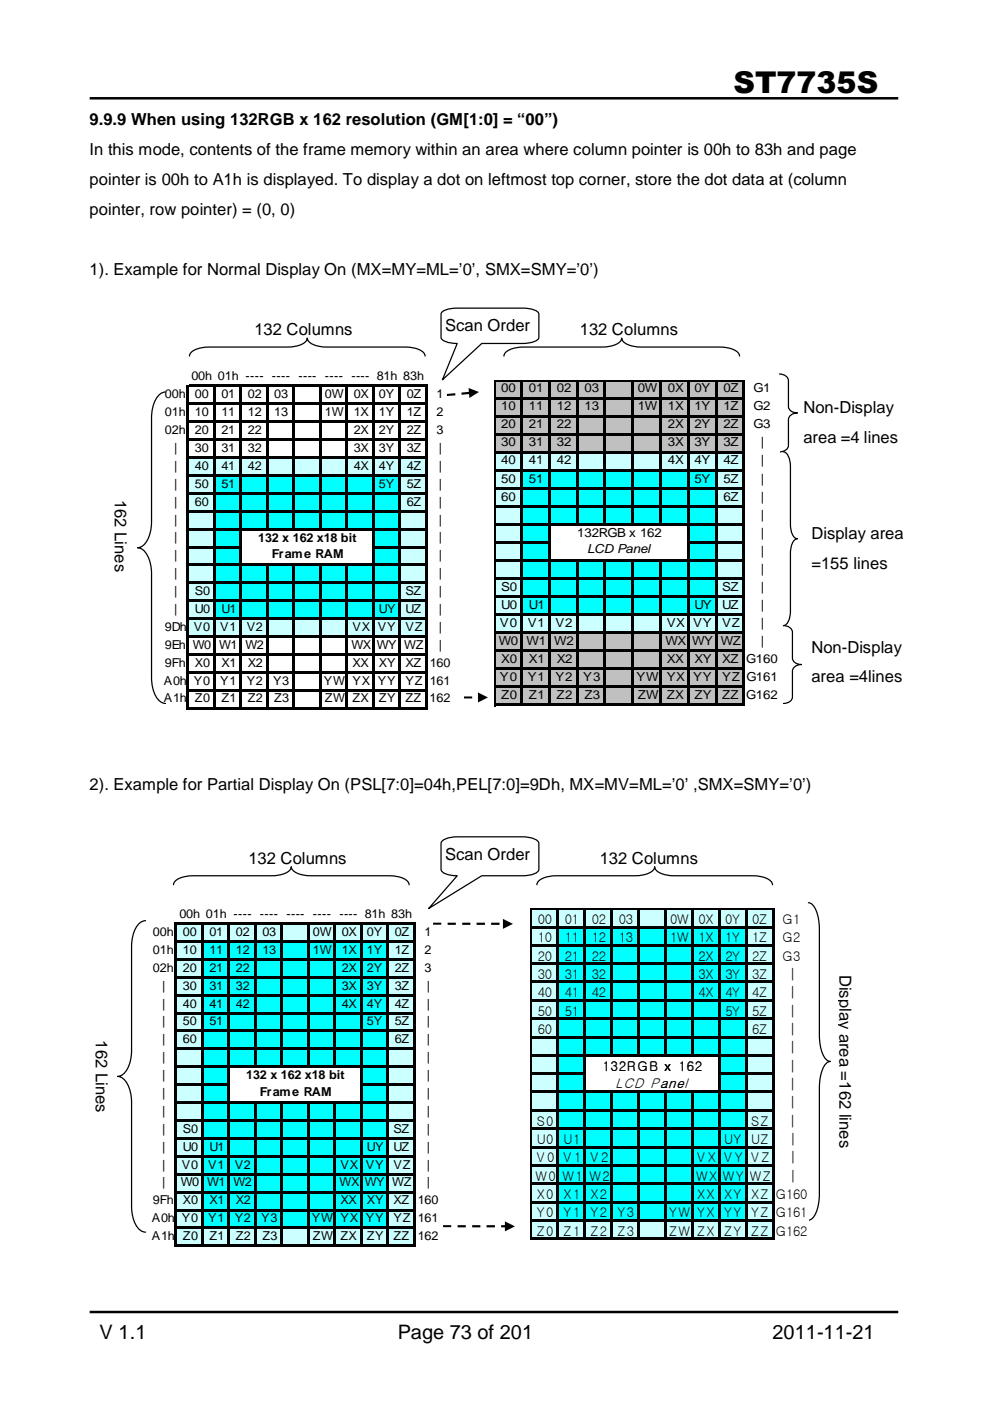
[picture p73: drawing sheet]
<svg xmlns="http://www.w3.org/2000/svg" width="210mm" height="297mm" viewBox="0 0 210 297" stroke-linecap="round" stroke-linejoin="round" font-family="sans-serif">
<defs><g id="words">
<text font-size="6.3" x="155.5" y="19.7">ST7735S</text>
<g font-size="4.2">
<text x="21.1" y="283.9">V 1.1</text>
<text x="84.3" y="283.9">Page 73 of 201</text>
<text x="163.8" y="283.9">2011-11-21</text>
</g>
<g font-size="3.5">
<text x="19" y="26.5">9.9.9 When using 132RGB x 162 resolution (GM[1:0] = “00”)</text>
<text x="19" y="32.8">In this mode, contents of the frame memory within an area where column pointer is 00h to 83h and page</text>
<text x="19" y="39.2">pointer is 00h to A1h is displayed. To display a dot on leftmost top corner, store the dot data at (column</text>
<text x="19" y="45.5">pointer, row pointer) = (0, 0)</text>
<text x="19" y="58.2">1). Example for Normal Display On (MX=MY=ML=’0’, SMX=SMY=’0’)</text>
<text x="53.9" y="71">132 Columns</text>
<text x="94.4" y="70.2">Scan Order</text>
<text x="122.9" y="71">132 Columns</text>
<text x="170.3" y="87.5">Non-Display</text>
<text x="170.3" y="93.9">area =4 lines</text>
<text x="24.3" y="106" transform="rotate(90 24.3 106)">162 Lines</text>
<text x="172" y="114.2">Display area</text>
<text x="172" y="120.6">=155 lines</text>
<text x="172" y="138.3">Non-Display</text>
<text x="172" y="144.7">area =4lines</text>
<text x="19" y="167.6">2). Example for Partial Display On (PSL[7:0]=04h,PEL[7:0]=9Dh, MX=MV=ML=’0’ ,SMX=SMY=’0’)</text>
<text x="52.7" y="183.1">132 Columns</text>
<text x="94.4" y="182.3">Scan Order</text>
<text x="127.2" y="183.1">132 Columns</text>
<text x="178" y="206.6" transform="rotate(90 178 206.6)">Display area =162 lines</text>
<text x="20.3" y="220.6" transform="rotate(90 20.3 220.6)">162 Lines</text>
</g>
<text font-size="3" x="130.4" y="230.6">LCD Panel</text>
<g font-size="2.9">
<text x="114" y="195.9">00</text>
<text x="119.8" y="195.9">01</text>
<text x="125.5" y="195.9">02</text>
<text x="131.2" y="195.9">03</text>
<text x="142.1" y="195.9">0W</text>
<text x="148.1" y="195.9">0X</text>
<text x="153.8" y="195.9">0Y</text>
<text x="159.5" y="195.9">0Z</text>
<text x="165.9" y="195.9">G1</text>
<text x="114" y="199.8">10</text>
<text x="114" y="203.7">20</text>
<text x="119.8" y="199.8">11</text>
<text x="119.8" y="203.7">21</text>
<text x="125.5" y="199.8">12</text>
<text x="125.5" y="203.7">22</text>
<text x="131.2" y="199.8">13</text>
<text x="142.1" y="199.8">1W</text>
<text x="148.1" y="199.8">1X</text>
<text x="148.1" y="203.7">2X</text>
<text x="153.8" y="199.8">1Y</text>
<text x="153.8" y="203.7">2Y</text>
<text x="159.5" y="199.8">1Z</text>
<text x="159.5" y="203.7">2Z</text>
<text x="165.9" y="199.8">G2</text>
<text x="165.9" y="203.7">G3</text>
<text x="114" y="207.6">30</text>
<text x="119.8" y="207.6">31</text>
<text x="125.5" y="207.6">32</text>
<text x="148.1" y="207.6">3X</text>
<text x="153.8" y="207.6">3Y</text>
<text x="159.5" y="207.6">3Z</text>
<text x="167.4" y="207.6">|</text>
<text x="114" y="211.5">40</text>
<text x="114" y="215.3">50</text>
<text x="119.8" y="211.5">41</text>
<text x="119.8" y="215.3">51</text>
<text x="125.5" y="211.5">42</text>
<text x="148.1" y="211.5">4X</text>
<text x="153.8" y="211.5">4Y</text>
<text x="153.8" y="215.3">5Y</text>
<text x="159.5" y="211.5">4Z</text>
<text x="159.5" y="215.3">5Z</text>
<text x="167.4" y="211.5">|</text>
<text x="167.4" y="215.3">|</text>
<text x="114" y="219.2">60</text>
<text x="159.5" y="219.2">6Z</text>
<text x="167.4" y="219.2">|</text>
<text x="127.8" y="227.1">132RGB x 162</text>
<text x="167.4" y="223.1">|</text>
<text x="167.4" y="227">|</text>
<text x="167.4" y="230.9">|</text>
<text x="113.8" y="238.6">S0</text>
<text x="159.3" y="238.6">SZ</text>
<text x="167.4" y="238.6">|</text>
<text x="167.4" y="234.8">|</text>
<text x="113.8" y="242.5">U0</text>
<text x="119.5" y="242.5">U1</text>
<text x="153.5" y="242.5">UY</text>
<text x="159.3" y="242.5">UZ</text>
<text x="167.4" y="242.5">|</text>
<text x="113.5" y="250.3">W0 W1 W2</text>
<text x="113.8" y="246.4">V 0 V 1 V 2</text>
<text x="147.6" y="250.3">WX WY WZ</text>
<text x="147.8" y="246.4">V X V Y V Z</text>
<text x="167.4" y="246.4">|</text>
<text x="167.4" y="250.3">|</text>
<text x="113.8" y="254.2">X0</text>
<text x="119.5" y="254.2">X1</text>
<text x="125.2" y="254.2">X2</text>
<text x="147.8" y="254.2">XX</text>
<text x="153.5" y="254.2">XY</text>
<text x="159.3" y="254.2">XZ</text>
<text x="164.5" y="254.2">G160</text>
<text x="113.8" y="258.1">Y0</text>
<text x="113.8" y="262">Z0</text>
<text x="119.5" y="258.1">Y1</text>
<text x="119.5" y="262">Z1</text>
<text x="125.2" y="258.1">Y2</text>
<text x="125.2" y="262">Z2</text>
<text x="130.9" y="258.1">Y3</text>
<text x="130.9" y="262">Z3</text>
<text x="141.9" y="258.1">YW YX</text>
<text x="141.9" y="262">ZW ZX</text>
<text x="153.5" y="258.1">YY</text>
<text x="153.5" y="262">ZY</text>
<text x="159.2" y="258.1">YZ</text>
<text x="159.2" y="262">ZZ</text>
<text x="164.5" y="258.1">G161</text>
<text x="164.5" y="262">G162</text>
</g>
<g font-size="2.6">
<text x="40.6" y="80.6">00h 01h ---- ---- ---- ---- ---- 81h 83h</text>
<text x="106.3" y="83.2">00</text>
<text x="112.1" y="83.2">01</text>
<text x="118" y="83.2">02</text>
<text x="124" y="83.2">03</text>
<text x="135.2" y="83.2">0W</text>
<text x="141.6" y="83.2">0X</text>
<text x="147.2" y="83.2">0Y</text>
<text x="153.4" y="83.2">0Z</text>
<text x="159.8" y="83.2">G1</text>
<text x="35" y="84.4">00h</text>
<text x="35" y="88.2">01h</text>
<text x="41.3" y="84.4">00</text>
<text x="41.3" y="88.2">10</text>
<text x="46.9" y="84.4">01</text>
<text x="46.9" y="88.2">11</text>
<text x="52.5" y="84.4">02</text>
<text x="52.5" y="88.2">12</text>
<text x="58.2" y="84.4">03</text>
<text x="58.2" y="88.2">13</text>
<text x="68.9" y="84.4">0W</text>
<text x="68.9" y="88.2">1W</text>
<text x="75" y="84.4">0X</text>
<text x="75" y="88.2">1X</text>
<text x="80.3" y="84.4">0Y</text>
<text x="80.3" y="88.2">1Y</text>
<text x="86.2" y="84.4">0Z</text>
<text x="86.2" y="88.2">1Z</text>
<text x="92.5" y="84.4">1</text>
<text x="92.5" y="88.2">2</text>
<text x="106.3" y="87">10</text>
<text x="112.1" y="87">11</text>
<text x="118" y="87">12</text>
<text x="124" y="87">13</text>
<text x="135.2" y="87">1W</text>
<text x="141.6" y="87">1X</text>
<text x="147.2" y="87">1Y</text>
<text x="153.4" y="87">1Z</text>
<text x="159.8" y="87">G2</text>
<text x="35" y="92">02h</text>
<text x="36.9" y="95.8">|</text>
<text x="41.3" y="92">20</text>
<text x="41.3" y="95.8">30</text>
<text x="46.9" y="92">21</text>
<text x="46.9" y="95.8">31</text>
<text x="52.5" y="92">22</text>
<text x="52.5" y="95.8">32</text>
<text x="75" y="92">2X</text>
<text x="75" y="95.8">3X</text>
<text x="80.3" y="92">2Y</text>
<text x="80.3" y="95.8">3Y</text>
<text x="86.2" y="92">2Z</text>
<text x="86.2" y="95.8">3Z</text>
<text x="92.5" y="92">3</text>
<text x="93" y="95.8">|</text>
<text x="106.3" y="90.8">20</text>
<text x="106.3" y="94.7">30</text>
<text x="112.1" y="90.8">21</text>
<text x="112.1" y="94.7">31</text>
<text x="118" y="90.8">22</text>
<text x="118" y="94.7">32</text>
<text x="141.6" y="90.8">2X</text>
<text x="141.6" y="94.7">3X</text>
<text x="147.2" y="90.8">2Y</text>
<text x="147.2" y="94.7">3Y</text>
<text x="153.4" y="90.8">2Z</text>
<text x="153.4" y="94.7">3Z</text>
<text x="159.8" y="90.8">G3</text>
<text x="161.3" y="94.7">|</text>
<text x="36.9" y="99.6">|</text>
<text x="41.3" y="99.6">40</text>
<text x="46.9" y="99.6">41</text>
<text x="52.5" y="99.6">42</text>
<text x="75" y="99.6">4X</text>
<text x="80.3" y="99.6">4Y</text>
<text x="86.2" y="99.6">4Z</text>
<text x="93" y="99.6">|</text>
<text x="106.3" y="98.5">40</text>
<text x="112.1" y="98.5">41</text>
<text x="118" y="98.5">42</text>
<text x="141.6" y="98.5">4X</text>
<text x="147.2" y="98.5">4Y</text>
<text x="153.4" y="98.5">4Z</text>
<text x="161.3" y="98.5">|</text>
<text x="36.9" y="103.4">|</text>
<text x="36.9" y="107.2">|</text>
<text x="41.3" y="103.4">50</text>
<text x="41.3" y="107.2">60</text>
<text x="46.9" y="103.4">51</text>
<text x="80.3" y="103.4">5Y</text>
<text x="86.2" y="107.2">6Z</text>
<text x="86.2" y="103.4">5Z</text>
<text x="93" y="107.2">|</text>
<text x="93" y="103.4">|</text>
<text x="106.3" y="102.3">50</text>
<text x="106.3" y="106.1">60</text>
<text x="112.1" y="102.3">51</text>
<text x="147.2" y="102.3">5Y</text>
<text x="153.4" y="106.1">6Z</text>
<text x="153.4" y="102.3">5Z</text>
<text x="161.3" y="106.1">|</text>
<text x="161.3" y="102.3">|</text>
<text x="36.9" y="111">|</text>
<text x="93" y="111">|</text>
<text x="122.4" y="113.8">132RGB x 162</text>
<text x="161.3" y="110">|</text>
<text x="161.3" y="113.8">|</text>
<text x="36.9" y="114.8">|</text>
<text x="36.9" y="118.6">|</text>
<text x="54.7" y="114.9">132 x 162 x18 bit</text>
<text x="57.7" y="118.4">Frame RAM</text>
<text x="93" y="114.8">|</text>
<text x="93" y="118.6">|</text>
<text x="124.5" y="117.3">LCD Panel</text>
<text x="161.3" y="117.6">|</text>
<text x="36.9" y="122.4">|</text>
<text x="93" y="122.4">|</text>
<text x="106.3" y="125.3">S0</text>
<text x="153.1" y="125.3">SZ</text>
<text x="161.3" y="125.3">|</text>
<text x="161.3" y="121.5">|</text>
<text x="36.9" y="126.2">|</text>
<text x="36.9" y="130">|</text>
<text x="41.3" y="126.2">S0</text>
<text x="41.3" y="130">U0</text>
<text x="46.9" y="130">U1</text>
<text x="80.3" y="130">UY</text>
<text x="86" y="130">UZ</text>
<text x="86" y="126.2">SZ</text>
<text x="93" y="130">|</text>
<text x="93" y="126.2">|</text>
<text x="106.3" y="129.1">U0</text>
<text x="112.1" y="129.1">U1</text>
<text x="147.2" y="129.1">UY</text>
<text x="153.1" y="129.1">UZ</text>
<text x="161.3" y="129.1">|</text>
<text x="35" y="133.8">9Dh V0</text>
<text x="35" y="137.5">9Eh W0 W1 W2</text>
<text x="46.7" y="133.8">V1</text>
<text x="52.3" y="133.8">V2</text>
<text x="74.5" y="137.5">WX WY WZ</text>
<text x="74.8" y="133.8">VX VY</text>
<text x="86" y="133.8">VZ</text>
<text x="93" y="137.5">|</text>
<text x="93.1" y="133.8">|</text>
<text x="105.7" y="136.7">W0 W1 W2</text>
<text x="106" y="132.9">V0</text>
<text x="111.9" y="132.9">V1</text>
<text x="117.8" y="132.9">V2</text>
<text x="141.1" y="136.7">WX WY WZ</text>
<text x="141.4" y="132.9">VX VY</text>
<text x="153.1" y="132.9">VZ</text>
<text x="161.3" y="136.7">|</text>
<text x="161.3" y="132.9">|</text>
<text x="35" y="141.4">9Fh</text>
<text x="41.3" y="141.4">X0</text>
<text x="46.9" y="141.4">X1</text>
<text x="52.5" y="141.4">X2</text>
<text x="74.8" y="141.4">XX</text>
<text x="80.3" y="141.4">XY</text>
<text x="86" y="141.4">XZ 160</text>
<text x="106.3" y="140.6">X0</text>
<text x="112.1" y="140.6">X1</text>
<text x="118" y="140.6">X2</text>
<text x="141.4" y="140.6">XX</text>
<text x="147.2" y="140.6">XY</text>
<text x="153.1" y="140.6">XZ G160</text>
<text x="34.8" y="145.2">A0h Y0</text>
<text x="34.8" y="148.9">A1h Z0</text>
<text x="46.7" y="145.2">Y1</text>
<text x="46.9" y="148.9">Z1</text>
<text x="52.3" y="145.2">Y2</text>
<text x="52.5" y="148.9">Z2</text>
<text x="57.9" y="145.2">Y3</text>
<text x="58.2" y="148.9">Z3</text>
<text x="68.7" y="145.2">YW YX YY</text>
<text x="68.9" y="148.9">ZW ZX</text>
<text x="80.3" y="148.9">ZY</text>
<text x="86" y="148.9">ZZ 162</text>
<text x="86" y="145.2">YZ 161</text>
<text x="106" y="144.4">Y0</text>
<text x="106.3" y="148.3">Z0</text>
<text x="111.9" y="144.4">Y1</text>
<text x="112.1" y="148.3">Z1</text>
<text x="117.8" y="144.4">Y2</text>
<text x="118" y="148.3">Z2</text>
<text x="123.7" y="144.4">Y3</text>
<text x="124" y="148.3">Z3</text>
<text x="135" y="144.4">YW YX YY</text>
<text x="135.2" y="148.3">ZW ZX</text>
<text x="147.2" y="148.3">ZY</text>
<text x="153.1" y="148.3">ZZ G162</text>
<text x="153.1" y="144.4">YZ G161</text>
<text x="38.1" y="194.6">00h 01h ---- ---- ---- ---- ---- 81h 83h</text>
<text x="32.4" y="198.4">00h</text>
<text x="32.4" y="202.2">01h</text>
<text x="38.8" y="198.4">00</text>
<text x="38.8" y="202.2">10</text>
<text x="44.4" y="198.4">01</text>
<text x="44.4" y="202.2">11</text>
<text x="50" y="198.4">02</text>
<text x="50" y="202.2">12</text>
<text x="55.6" y="198.4">03</text>
<text x="55.6" y="202.2">13</text>
<text x="66.3" y="198.4">0W</text>
<text x="66.3" y="202.2">1W</text>
<text x="72.5" y="198.4">0X</text>
<text x="72.5" y="202.2">1X</text>
<text x="77.8" y="198.4">0Y</text>
<text x="77.8" y="202.2">1Y</text>
<text x="83.7" y="198.4">0Z</text>
<text x="83.7" y="202.2">1Z</text>
<text x="90" y="198.4">1</text>
<text x="90" y="202.2">2</text>
<text x="32.4" y="206">02h</text>
<text x="34.4" y="209.8">|</text>
<text x="38.8" y="206">20</text>
<text x="38.8" y="209.8">30</text>
<text x="44.4" y="206">21</text>
<text x="44.4" y="209.8">31</text>
<text x="50" y="206">22</text>
<text x="50" y="209.8">32</text>
<text x="72.5" y="206">2X</text>
<text x="72.5" y="209.8">3X</text>
<text x="77.8" y="206">2Y</text>
<text x="77.8" y="209.8">3Y</text>
<text x="83.7" y="206">2Z</text>
<text x="83.7" y="209.8">3Z</text>
<text x="90" y="206">3</text>
<text x="90.5" y="209.8">|</text>
<text x="34.4" y="213.6">|</text>
<text x="38.8" y="213.6">40</text>
<text x="44.4" y="213.6">41</text>
<text x="50" y="213.6">42</text>
<text x="72.5" y="213.6">4X</text>
<text x="77.8" y="213.6">4Y</text>
<text x="83.7" y="213.6">4Z</text>
<text x="90.5" y="213.6">|</text>
<text x="34.4" y="217.4">|</text>
<text x="34.4" y="221.2">|</text>
<text x="38.8" y="217.4">50</text>
<text x="38.8" y="221.2">60</text>
<text x="44.4" y="217.4">51</text>
<text x="77.8" y="217.4">5Y</text>
<text x="83.7" y="221.2">6Z</text>
<text x="83.7" y="217.4">5Z</text>
<text x="90.5" y="221.2">|</text>
<text x="90.5" y="217.4">|</text>
<text x="34.4" y="225">|</text>
<text x="90.5" y="225">|</text>
<text x="34.4" y="228.8">|</text>
<text x="34.4" y="232.6">|</text>
<text x="52.2" y="228.9">132 x 162 x18 bit</text>
<text x="55.1" y="232.4">Frame RAM</text>
<text x="90.5" y="228.8">|</text>
<text x="90.5" y="232.6">|</text>
<text x="34.4" y="236.4">|</text>
<text x="90.5" y="236.4">|</text>
<text x="34.4" y="240.2">|</text>
<text x="34.4" y="244">|</text>
<text x="38.8" y="240.2">S0</text>
<text x="38.8" y="244">U0</text>
<text x="44.4" y="244">U1</text>
<text x="77.8" y="244">UY</text>
<text x="83.4" y="244">UZ</text>
<text x="83.4" y="240.2">SZ</text>
<text x="90.5" y="244">|</text>
<text x="90.5" y="240.2">|</text>
<text x="34.4" y="247.8">|</text>
<text x="34.4" y="251.5">|</text>
<text x="38.3" y="251.5">W0 W1 W2</text>
<text x="38.5" y="247.8">V0</text>
<text x="44.2" y="247.8">V1</text>
<text x="49.8" y="247.8">V2</text>
<text x="72" y="251.5">WX WY WZ</text>
<text x="72.2" y="247.8">VX VY</text>
<text x="83.4" y="247.8">VZ</text>
<text x="90.5" y="251.5">|</text>
<text x="90.5" y="247.8">|</text>
<text x="32.4" y="255.4">9Fh</text>
<text x="38.8" y="255.4">X0</text>
<text x="44.4" y="255.4">X1</text>
<text x="50" y="255.4">X2</text>
<text x="72.2" y="255.4">XX</text>
<text x="77.8" y="255.4">XY</text>
<text x="83.4" y="255.4">XZ 160</text>
<text x="32.2" y="259.2">A0h Y0</text>
<text x="32.2" y="262.9">A1h Z0</text>
<text x="44.2" y="259.2">Y1</text>
<text x="44.4" y="262.9">Z1</text>
<text x="49.8" y="259.2">Y2</text>
<text x="50" y="262.9">Z2</text>
<text x="55.4" y="259.2">Y3</text>
<text x="55.6" y="262.9">Z3</text>
<text x="66.1" y="259.2">YW YX YY</text>
<text x="66.3" y="262.9">ZW ZX</text>
<text x="77.8" y="262.9">ZY</text>
<text x="83.4" y="262.9">ZZ 162</text>
<text x="83.4" y="259.2">YZ 161</text>
</g>
</g></defs>
<path d="M19 20.8h171.4M19 278.2h171.4" fill="none" stroke="#010101" stroke-width=".53"/>
<g fill="#fff">
<path d="M32 192.3h61.7v3.7h-61.7z"/>
<path d="M32 195.8h5.5v4.1h-5.5z"/>
</g>
<path d="M37.3 195.8h50.7v4.1h-50.7z" fill="#cff"/>
<g fill="#fff">
<path d="M87.8 195.8h5.9v4.1h-5.9z"/>
<path d="M32 199.6h5.5v26.8h-5.5z"/>
</g>
<path d="M37.3 199.6h5.9v26.8h-5.9z" fill="#cff"/>
<path d="M42.9 199.6h39.6v26.8h-39.6z" fill="#0ff"/>
<path d="M82.2 199.6h5.8v26.8h-5.8z" fill="#cff"/>
<g fill="#fff">
<path d="M87.8 199.6h5.9v26.8h-5.9z"/>
<path d="M32 226.2h5.5v7.8h-5.5z"/>
</g>
<path d="M37.3 226.2h5.9v7.8h-5.9z" fill="#cff"/>
<g fill="#0ff">
<path d="M42.9 226.2h5.9v7.8h-5.9z"/>
<path d="M76.6 226.2h5.9v7.8h-5.9z"/>
</g>
<path d="M82.2 226.2h5.8v7.8h-5.8z" fill="#cff"/>
<g fill="#fff">
<path d="M87.8 226.2h5.9v7.8h-5.9z"/>
<path d="M32 233.8h5.5v26.8h-5.5z"/>
</g>
<path d="M37.3 233.8h5.9v26.8h-5.9z" fill="#cff"/>
<path d="M42.9 233.8h39.6v26.8h-39.6z" fill="#0ff"/>
<path d="M82.2 233.8h5.8v26.8h-5.8z" fill="#cff"/>
<g fill="#fff">
<path d="M87.8 233.8h5.9v26.8h-5.9z"/>
<path d="M32 260.4h5.5v4h-5.5z"/>
</g>
<path d="M37.3 260.4h50.7v4h-50.7z" fill="#cff"/>
<g fill="#fff">
<path d="M87.8 260.4h5.9v4h-5.9z"/>
<path d="M32 264.1h61.7v.3h-61.7z"/>
</g>
<g fill="#000">
<path d="M37.5 195.6h50.5v.4h-50.5zM37.5 199.4h50.5v.5h-50.5zM37.5 203.2h50.5v.5h-50.5zM37.5 207h50.5v.4h-50.5zM37.5 210.8h50.5v.4h-50.5zM37.5 214.5h50.5v.6h-50.5zM37.5 218.4h50.5v.4h-50.5zM37.5 222.2h50.5v.4h-50.5zM37.5 225.9h50.5v.5h-50.5zM37.5 229.7h11.3v.5h-11.3zM37.5 233.6h50.5v.4h-50.5zM37.5 237.3h50.5v.5h-50.5z"/>
<path d="M53.9 196h.5v30.4h-.5zM59.5 196h.5v30.4h-.5zM65.1 196h.5v30.4h-.5zM70.7 196h.5v30.4h-.5zM76.8 229.7h11.2v.5h-11.2zM37.5 241.1h50.5v.5h-50.5zM37.5 244.9h50.5v.5h-50.5zM37.5 248.7h50.5v.5h-50.5zM37.5 252.5h50.5v.5h-50.5zM37.5 256.3h50.5v.5h-50.5zM37.1 195.6h.4v68.8h-.4zM37.5 260.1h50.5v.5h-50.5z"/>
<path d="M37.5 263.9h50.5v.5h-50.5zM42.7 196h.5v68.4h-.5zM48.3 196h.5v68.4h-.5zM53.9 234h.5v30.4h-.5zM59.5 234h.5v30.4h-.5zM65.1 234h.5v30.4h-.5zM70.7 234h.5v30.4h-.5zM76.4 196h.4v68.4h-.4zM82 196h.5v68.4h-.5zM87.6 196h.4v68.4h-.4z"/>
</g>
<path d="M36.8 187.6a1.95 1.95 0 0 1 1.5-1.5l2.6-.4h16.7a4.8 4.8 0 0 0 4.1-1.5l.1-.4a1.95 1.95 0 0 0 1.5 1.5l2.6 .4h16.6a4.8 4.8 0 0 1 4.1 1.4l.1 .5M113.8 187.6a1.95 1.95 0 0 1 1.6-1.5l2.6-.4h16.6a4.8 4.8 0 0 0 4.1-1.5l.1-.4a1.95 1.95 0 0 0 1.6 1.5l2.6 .4h16.6a4.8 4.8 0 0 1 4.1 1.4l.1 .5M171.4 191.4a3.1 3.1 0 0 1 2 2.8l.3 2.8v22.5a7.9 7.9 0 0 0 1.4 5.1l1 .4a3 3 0 0 0-2.1 2.8l-.3 2.9v22.4a8 8 0 0 1-1.4 5.2l-.9 .4" fill="none" stroke="#010101" stroke-width=".26"/>
<g fill="#fff">
<path d="M19 220.6h6.1v16.5h-6.1z" fill-rule="evenodd"/>
<path d="M177.7 206.6h5.1v39.4h-5.1z" fill-rule="evenodd"/>
<path d="M93.9 178.2a4.9 4.9 0 0 1 3-.8l14.7 .1a2.67 2.67 0 0 1 2.7 1.3v5.5a2.65 2.65 0 0 1-2.7 1.3l-9.5 .1-11.2 6.9 6-6.9-.8-.1a2.58 2.58 0 0 1-2.6-1.3v-5.5z" fill-rule="evenodd"/>
</g>
<path d="M93.9 178.2a4.9 4.9 0 0 1 3-.8l14.7 .1a2.67 2.67 0 0 1 2.7 1.3v5.5a2.65 2.65 0 0 1-2.7 1.3l-9.5 .1-11.2 6.9 6-6.9-.8-.1a2.58 2.58 0 0 1-2.6-1.3v-5.5z" fill="none" stroke="#010101" stroke-width=".26"/>
<g fill="#010101">
<path d="M91.8 195.6h1.8v.4h-1.8zM94.9 195.6h1.7v.5h-1.7zM98 195.6h1.7v.5h-1.7zM101 195.6h1.8v.5h-1.8zM104.1 195.6h1.8v.5h-1.8zM106.6 194.8l2.1 1.1-2.1 1z"/>
<path d="M93.9 259.8h1.8v.4h-1.8zM97 259.8h1.8v.4h-1.8zM100.1 259.8h1.7v.4h-1.7zM103.2 259.8h1.7v.4h-1.7zM106.3 259.8h1.1v.4h-1.1zM107.1 259l2.1 1-2.1 1.1z"/>
</g>
<path d="M112.8 192.9h51.4v3.9h-51.4z" fill="#cff"/>
<path d="M164 192.9h7.4v3.9h-7.4z" fill="#fff"/>
<path d="M112.8 196.6h5.7v27.4h-5.7z" fill="#cff"/>
<path d="M118.3 196.6h40.2v27.4h-40.2z" fill="#0ff"/>
<path d="M158.2 196.6h6v27.4h-6z" fill="#cff"/>
<path d="M164 196.6h7.4v27.4h-7.4z" fill="#fff"/>
<path d="M112.8 223.8h5.7v8h-5.7z" fill="#cff"/>
<g fill="#0ff">
<path d="M118.3 223.8h5.9v8h-5.9z"/>
<path d="M152.5 223.8h6v8h-6z"/>
</g>
<path d="M158.2 223.8h6v8h-6z" fill="#cff"/>
<path d="M164 223.8h7.4v8h-7.4z" fill="#fff"/>
<path d="M112.8 231.5h5.7v27.5h-5.7z" fill="#cff"/>
<path d="M118.3 231.5h40.2v27.5h-40.2z" fill="#0ff"/>
<path d="M158.2 231.5h6v27.5h-6z" fill="#cff"/>
<path d="M164 231.5h7.4v27.5h-7.4z" fill="#fff"/>
<path d="M112.8 258.7h51.4v4.2h-51.4z" fill="#cff"/>
<g fill="#fff">
<path d="M164 258.7h7.4v4.2h-7.4z"/>
<path d="M112.8 262.6h58.6v.3h-58.6z"/>
</g>
<path d="M112.7 192.7v70.2M112.8 192.8h51.4" fill="none" stroke="#000" stroke-width=".25"/>
<g fill="#000">
<path d="M112.8 196.3h51.4v.5h-51.4zM112.8 200.2h51.4v.5h-51.4zM112.8 204.1h51.4v.5h-51.4zM112.8 207.9h51.4v.6h-51.4zM112.8 211.8h51.4v.5h-51.4zM112.8 215.7h51.4v.5h-51.4zM112.8 219.6h51.4v.5h-51.4zM112.8 223.5h51.4v.5h-51.4zM112.8 227.4h11.4v.5h-11.4zM112.8 231.3h51.4v.5h-51.4zM112.8 235.2h51.4v.5h-51.4zM112.8 239.1h51.4v.5h-51.4z"/>
<path d="M129.5 192.9h.5v31.1h-.5zM135.2 192.9h.4v31.1h-.4zM140.9 192.9h.4v31.1h-.4zM146.6 192.9h.5v31.1h-.5zM152.8 227.4h11.4v.5h-11.4zM112.8 243h51.4v.5h-51.4zM112.8 246.8h51.4v.6h-51.4zM112.8 250.7h51.4v.5h-51.4zM112.8 254.6h51.4v.5h-51.4zM112.8 258.5h51.4v.5h-51.4zM112.8 262.4h51.4v.5h-51.4zM118 192.9h.5v70h-.5z"/>
<path d="M123.7 192.9h.5v70h-.5zM129.5 231.8h.5v31.1h-.5zM135.2 231.8h.4v31.1h-.4zM140.9 231.8h.4v31.1h-.4zM146.6 231.8h.5v31.1h-.5zM152.3 192.9h.5v70h-.5zM158 192.9h.5v70h-.5zM163.7 192.9h.5v70h-.5z"/>
</g>
<path d="M30.9 195.2a3.2 3.2 0 0 0-2.6 2.7l-.4 2.8v22a6.7 6.7 0 0 1-1.9 5.2l-1.1 .3a3.3 3.3 0 0 1 2.6 2.7l.4 2.8v22a6.7 6.7 0 0 0 1.9 5.2l1.1 .3" fill="none" stroke="#010101" stroke-width=".26"/>
<g fill="#fff">
<path d="M34.5 78.3h61.7v3.8h-61.7z"/>
<path d="M34.5 81.8h5.6v15.4h-5.6z"/>
<path d="M90.4 81.8h5.8v15.4h-5.8z"/>
<path d="M34.5 97h5.6v4.1h-5.6z"/>
</g>
<path d="M39.9 97h50.7v4.1h-50.7z" fill="#cff"/>
<g fill="#fff">
<path d="M90.4 97h5.8v4.1h-5.8z"/>
<path d="M34.5 100.8h5.6v11.6h-5.6z"/>
</g>
<path d="M39.9 100.8h5.8v11.6h-5.8z" fill="#cff"/>
<path d="M45.5 100.8h39.5v11.6h-39.5z" fill="#0ff"/>
<path d="M84.7 100.8h5.9v11.6h-5.9z" fill="#cff"/>
<g fill="#fff">
<path d="M90.4 100.8h5.8v11.6h-5.8z"/>
<path d="M34.5 112.2h5.6v7.8h-5.6z"/>
</g>
<path d="M39.9 112.2h5.8v7.8h-5.8z" fill="#cff"/>
<g fill="#0ff">
<path d="M45.5 112.2h5.8v7.8h-5.8z"/>
<path d="M79.1 112.2h5.9v7.8h-5.9z"/>
</g>
<path d="M84.7 112.2h5.9v7.8h-5.9z" fill="#cff"/>
<g fill="#fff">
<path d="M90.4 112.2h5.8v7.8h-5.8z"/>
<path d="M34.5 119.8h5.6v11.6h-5.6z"/>
</g>
<path d="M39.9 119.8h5.8v11.6h-5.8z" fill="#cff"/>
<path d="M45.5 119.8h39.5v11.6h-39.5z" fill="#0ff"/>
<path d="M84.7 119.8h5.9v11.6h-5.9z" fill="#cff"/>
<g fill="#fff">
<path d="M90.4 119.8h5.8v11.6h-5.8z"/>
<path d="M34.5 131.2h5.6v4h-5.6z"/>
</g>
<path d="M39.9 131.2h50.7v4h-50.7z" fill="#cff"/>
<g fill="#fff">
<path d="M90.4 131.2h5.8v4h-5.8z"/>
<path d="M34.5 135h5.6v15.4h-5.6z"/>
<path d="M90.4 135h5.8v15.4h-5.8z"/>
<path d="M34.5 150.1h61.7v.3h-61.7z"/>
</g>
<g fill="#000">
<path d="M40.1 81.6h50.5v.5h-50.5zM40.1 85.4h50.5v.5h-50.5zM40.1 89.2h50.5v.5h-50.5zM40.1 93h50.5v.4h-50.5zM40.1 96.8h50.5v.4h-50.5zM40.1 100.5h50.5v.6h-50.5zM40.1 104.4h50.5v.4h-50.5zM40.1 108.2h50.5v.4h-50.5zM40.1 111.9h50.5v.5h-50.5zM40.1 115.7h11.2v.5h-11.2zM56.4 82.1h.5v30.3h-.5zM62.1 82.1h.5v30.3h-.5z"/>
<path d="M67.7 82.1h.5v30.3h-.5zM73.3 82.1h.5v30.3h-.5zM79.4 115.7h11.2v.5h-11.2zM40.1 119.6h50.5v.4h-50.5zM40.1 123.3h50.5v.5h-50.5zM40.1 127.1h50.5v.5h-50.5zM40.1 130.9h50.5v.5h-50.5zM40.1 134.7h50.5v.5h-50.5zM40.1 138.5h50.5v.5h-50.5zM39.6 81.6h.5v68.8h-.5zM40.1 142.3h50.5v.5h-50.5zM40.1 146.1h50.5v.5h-50.5z"/>
<path d="M40.1 149.9h50.5v.5h-50.5zM45.2 82.1h.5v68.3h-.5zM50.8 82.1h.5v68.3h-.5zM56.4 120h.5v30.4h-.5zM62.1 120h.5v30.4h-.5zM67.7 120h.5v30.4h-.5zM73.3 120h.5v30.4h-.5zM78.9 82.1h.5v68.3h-.5zM84.5 82.1h.5v68.3h-.5zM90.1 82.1h.5v68.3h-.5z"/>
</g>
<path d="M40.2 75.5a1.95 1.95 0 0 1 1.5-1.5l2.6-.4h16.7a4.8 4.8 0 0 0 4-1.5l.1-.4a1.95 1.95 0 0 0 1.6 1.5l2.6 .4h16.6a4.8 4.8 0 0 1 4.1 1.5l.1 .4M106.8 75.5a1.95 1.95 0 0 1 1.6-1.5l2.6-.4h16.6a4.8 4.8 0 0 0 4.1-1.5l.1-.4a1.95 1.95 0 0 0 1.6 1.5l2.6 .4h16.6a4.8 4.8 0 0 1 4.1 1.5l.1 .4M165.3 79.3a1.71 1.71 0 0 1 1.9 1.4v5.5a1.69 1.69 0 0 0 1.9 1.4 1.71 1.71 0 0 0-1.9 1.4v5.5a1.69 1.69 0 0 1-1.9 1.3" fill="none" stroke="#010101" stroke-width=".26"/>
<g fill="#fff">
<path d="M22.4 106h6.7v18.4h-6.7z" fill-rule="evenodd"/>
<path d="M93.9 66l1.5-.5 1.5-.2h13.9l1.5 .2a2.25 2.25 0 0 1 2 1.1v5a2.75 2.75 0 0 1-2.7 1.2h-9.5l-8.3 7.7 3.1-7.7-1.5-.1a2.26 2.26 0 0 1-1.9-1.1v-5z" fill-rule="evenodd"/>
</g>
<path d="M93.9 66l1.5-.5 1.5-.2h13.9l1.5 .2a2.25 2.25 0 0 1 2 1.1v5a2.75 2.75 0 0 1-2.7 1.2h-9.5l-8.3 7.7 3.1-7.7-1.5-.1a2.26 2.26 0 0 1-1.9-1.1v-5z" fill="none" stroke="#010101" stroke-width=".26"/>
<g fill="#010101">
<path d="M94.7 83.5l1.8-.1 .1 .4-1.8 .2zM97.8 83.2l1.8-.1v.4l-1.7 .2zM99.4 82.3l2.2 .8-2.1 1.3z"/>
<path d="M98.4 147.7h1.7v.4h-1.7zM101.5 147.7h.2v.4h-.2zM101.3 146.8l2.2 1.1-2.2 1z"/>
</g>
<path d="M105 80.8h53v15.3h-53z" fill="#c0c0c0"/>
<path d="M157.7 80.8h7.7v15.3h-7.7z" fill="#fff"/>
<path d="M105 95.9h53v4.1h-53z" fill="#cff"/>
<path d="M157.7 95.9h7.7v4.1h-7.7z" fill="#fff"/>
<path d="M105 99.7h5.9v11.7h-5.9z" fill="#cff"/>
<path d="M110.6 99.7h41.5v11.7h-41.5z" fill="#0ff"/>
<path d="M151.8 99.7h6.2v11.7h-6.2z" fill="#cff"/>
<path d="M157.7 99.7h7.7v11.7h-7.7z" fill="#fff"/>
<path d="M105 111.2h5.9v7.9h-5.9z" fill="#cff"/>
<g fill="#0ff">
<path d="M110.6 111.2h6.2v7.9h-6.2z"/>
<path d="M146 111.2h6.1v7.9h-6.1z"/>
</g>
<path d="M151.8 111.2h6.2v7.9h-6.2z" fill="#cff"/>
<path d="M157.7 111.2h7.7v7.9h-7.7z" fill="#fff"/>
<path d="M105 118.8h5.9v11.8h-5.9z" fill="#cff"/>
<path d="M110.6 118.8h41.5v11.8h-41.5z" fill="#0ff"/>
<path d="M151.8 118.8h6.2v11.8h-6.2z" fill="#cff"/>
<path d="M157.7 118.8h7.7v11.8h-7.7z" fill="#fff"/>
<path d="M105 130.3h53v4.1h-53z" fill="#cff"/>
<path d="M157.7 130.3h7.7v4.1h-7.7z" fill="#fff"/>
<path d="M105 134.2h53v15.5h-53z" fill="#c0c0c0"/>
<g fill="#fff">
<path d="M157.7 134.2h7.7v15.5h-7.7z"/>
<path d="M105 149.4h60.4v.3h-60.4z"/>
</g>
<path d="M104.9 80.6v69.1M105 80.7h53" fill="none" stroke="#000" stroke-width=".25"/>
<g fill="#000">
<path d="M105 84.2h53v.4h-53zM105 88h53v.4h-53zM105 91.8h53v.5h-53zM105 95.6h53v.5h-53zM105 99.4h53v.6h-53zM105 103.3h53v.5h-53zM105 107.1h53v.5h-53zM105 111h53v.4h-53zM105 114.8h11.8v.4h-11.8zM105 118.6h53v.5h-53zM122.1 80.8h.5v30.6h-.5zM128 80.8h.5v30.6h-.5z"/>
<path d="M133.9 80.8h.5v30.6h-.5zM139.8 80.8h.5v30.6h-.5zM146.2 114.8h11.8v.4h-11.8zM105 122.4h53v.5h-53zM105 126.2h53v.6h-53zM105 130.1h53v.5h-53zM105 133.9h53v.5h-53zM105 137.8h53v.4h-53zM105 141.6h53v.4h-53zM105 145.4h53v.5h-53zM105 149.2h53v.5h-53zM110.4 80.8h.5v68.9h-.5z"/>
<path d="M116.2 80.8h.6v68.9h-.6zM122.1 119.1h.5v30.6h-.5zM128 119.1h.5v30.6h-.5zM133.9 119.1h.5v30.6h-.5zM139.8 119.1h.5v30.6h-.5zM145.7 80.8h.5v68.9h-.5zM151.6 80.8h.5v68.9h-.5zM157.5 80.8h.5v68.9h-.5z"/>
</g>
<path d="M35.1 83.1a3.3 3.3 0 0 0-2.6 2.7l-.4 2.8v22a6.7 6.7 0 0 1-1.9 5.2l-1 .3a3.3 3.3 0 0 1 2.5 2.8l.4 2.7v22a6.7 6.7 0 0 0 2 5.2l1 .3M166.1 95.8a2.35 2.35 0 0 1 1.5 2.4v13.7a2.24 2.24 0 0 0 1.5 2.3 2.29 2.29 0 0 0-1.5 2.4v13a3.4 3.4 0 0 1-1.2 3h-.3a1.71 1.71 0 0 1 1.9 1.4v5.5a1.69 1.69 0 0 0 1.9 1.4 1.71 1.71 0 0 0-1.9 1.4v5.5a1.69 1.69 0 0 1-1.9 1.3" fill="none" stroke="#010101" stroke-width=".26"/>
<use href="#words"/>
</svg>
